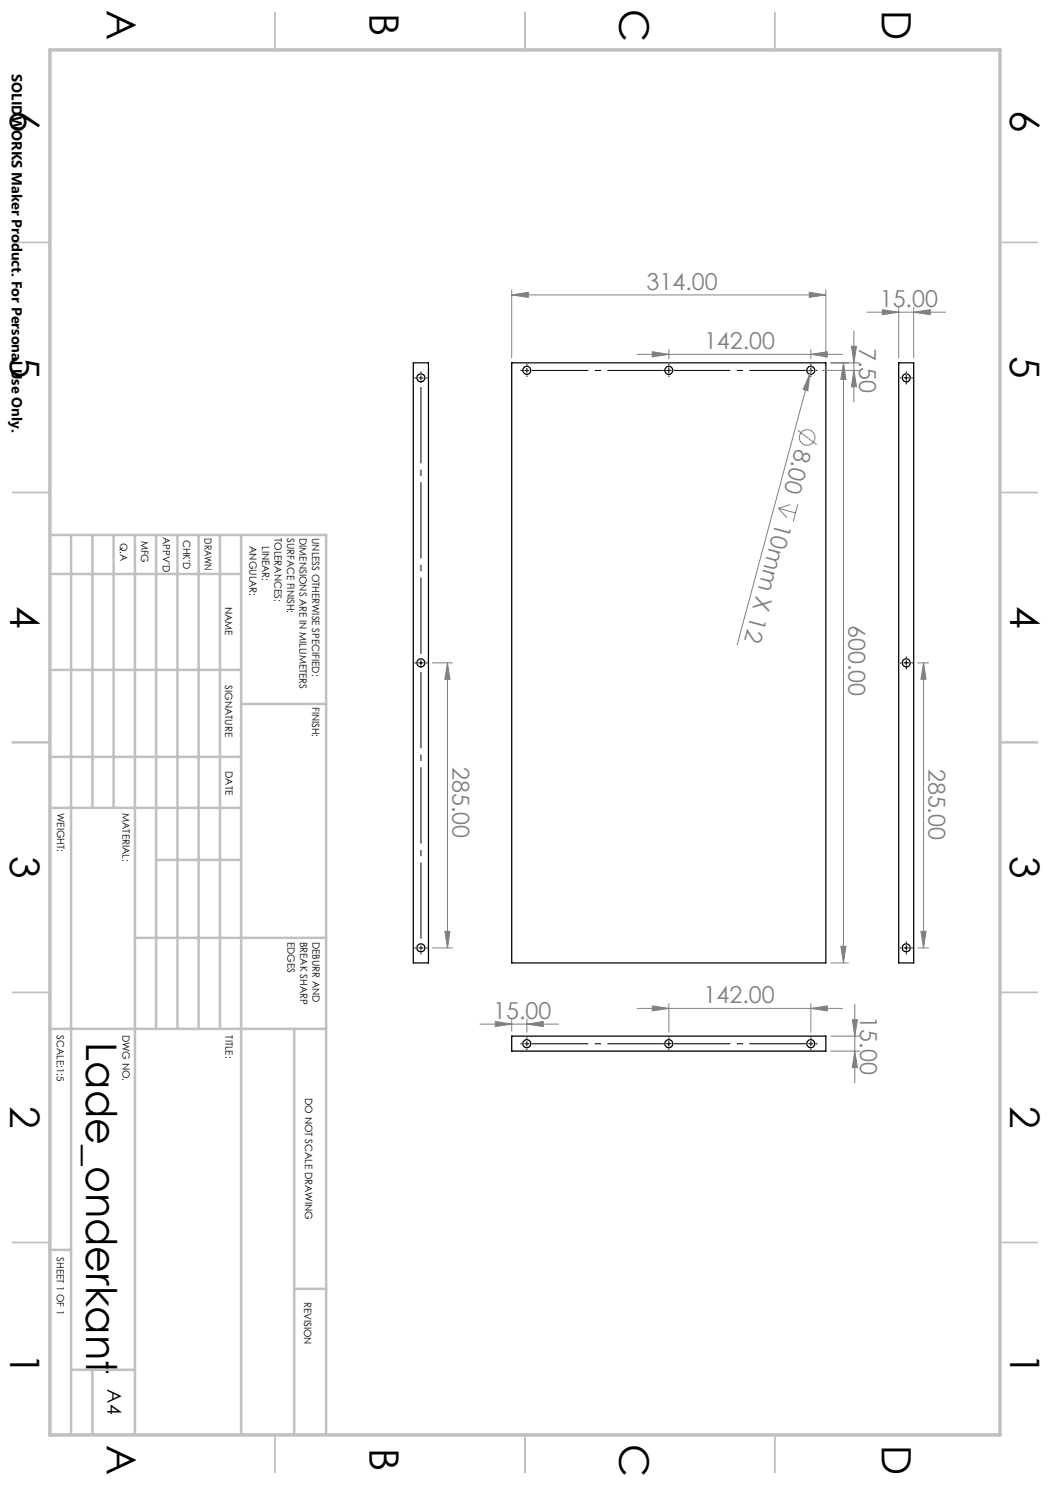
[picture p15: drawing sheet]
<svg xmlns="http://www.w3.org/2000/svg" width="210mm" height="297mm" viewBox="0 0 210 297" stroke-linecap="round" stroke-linejoin="round" font-family="sans-serif">
<defs><g id="words">
<text font-size="8.5" x="17.3" y="208.4" transform="rotate(90 17.3 208.4)">Lade_onderkant</text>
<g font-size="8.1">
<text x="21.4" y="2" transform="rotate(90 21.4 2)">A</text>
<text x="73.9" y="2.7" transform="rotate(90 73.9 2.7)">B</text>
<text x="123.9" y="1.7" transform="rotate(90 123.9 1.7)">C</text>
<text x="176.4" y="2" transform="rotate(90 176.4 2)">D</text>
<text x="2" y="22" transform="rotate(90 2 22)">6</text>
<text x="202" y="22" transform="rotate(90 202 22)">6</text>
<text x="2" y="71.2" transform="rotate(90 2 71.2)">5</text>
<text x="202" y="71.2" transform="rotate(90 202 71.2)">5</text>
<text x="2" y="121.2" transform="rotate(90 2 121.2)">4</text>
<text x="202" y="121.2" transform="rotate(90 202 121.2)">4</text>
<text x="2" y="171.3" transform="rotate(90 2 171.3)">3</text>
<text x="202" y="171.3" transform="rotate(90 202 171.3)">3</text>
<text x="2" y="221.3" transform="rotate(90 2 221.3)">2</text>
<text x="202" y="221.3" transform="rotate(90 202 221.3)">2</text>
<text x="2" y="270.5" transform="rotate(90 2 270.5)">1</text>
<text x="202" y="270.5" transform="rotate(90 202 270.5)">1</text>
<text x="21.4" y="289" transform="rotate(90 21.4 289)">A</text>
<text x="73.9" y="289.7" transform="rotate(90 73.9 289.7)">B</text>
<text x="123.9" y="288.7" transform="rotate(90 123.9 288.7)">C</text>
<text x="176.4" y="289" transform="rotate(90 176.4 289)">D</text>
</g>
<g font-size="4.7" fill="#808080">
<text x="129.3" y="58">314.00</text>
<text x="175.9" y="61.4">15.00</text>
<text x="140.8" y="69.9">142.00</text>
<text x="171.8" y="69.5" transform="rotate(90 171.8 69.5)">7.50</text>
<text x="159.1" y="89.5" transform="rotate(105 159.1 89.5)">8.00</text>
<text x="155.2" y="104.4" transform="rotate(105 155.2 104.4)">10mm X 12</text>
<text x="169.7" y="125" transform="rotate(90 169.7 125)">600.00</text>
<text x="90.5" y="153.4" transform="rotate(90 90.5 153.4)">285.00</text>
<text x="185.7" y="153.7" transform="rotate(90 185.7 153.7)">285.00</text>
<text x="98.6" y="203.8">15.00</text>
<text x="140.7" y="200.7">142.00</text>
<text x="172" y="203.3" transform="rotate(90 172 203.3)">15.00</text>
</g>
<text font-size="3.9" x="21.5" y="277.9" transform="rotate(90 21.5 277.9)">A4</text>
<text font-size="2.9" x="2.4" y="14.9" transform="rotate(90 2.4 14.9)">SOLIDWORKS Maker Product. For Personal Use Only.</text>
<g font-size="2">
<text x="32.6" y="107.4" transform="rotate(90 32.6 107.4)">APPV'D</text>
<text x="36.7" y="107.9" transform="rotate(90 36.7 107.9)">CHK'D</text>
<text x="40.9" y="107.6" transform="rotate(90 40.9 107.6)">DRAWN</text>
<text x="54.9" y="107.6" transform="rotate(90 54.9 107.6)">TOLERANCES:</text>
<text x="57.4" y="107.6" transform="rotate(90 57.4 107.6)">SURFACE FINISH:</text>
<text x="59.9" y="107.6" transform="rotate(90 59.9 107.6)">DIMENSIONS ARE IN MILLIMETERS</text>
<text x="62.4" y="107.6" transform="rotate(90 62.4 107.6)">UNLESS OTHERWISE SPECIFIED:</text>
<text x="24" y="108.5" transform="rotate(90 24 108.5)">Q.A</text>
<text x="28.2" y="108.1" transform="rotate(90 28.2 108.1)">MFG</text>
<text x="49.9" y="109.2" transform="rotate(90 49.9 109.2)">ANGULAR:</text>
<text x="52.4" y="109.2" transform="rotate(90 52.4 109.2)">LINEAR:</text>
<text x="45" y="121.3" transform="rotate(90 45 121.3)">NAME</text>
<text x="45.1" y="137" transform="rotate(90 45.1 137)">SIGNATURE</text>
<text x="62.4" y="141.4" transform="rotate(90 62.4 141.4)">FINISH:</text>
<text x="45.1" y="154.2" transform="rotate(90 45.1 154.2)">DATE</text>
<text x="11.5" y="162.6" transform="rotate(90 11.5 162.6)">WEIGHT:</text>
<text x="24.5" y="162.6" transform="rotate(90 24.5 162.6)">MATERIAL:</text>
<text x="57.5" y="188.3" transform="rotate(90 57.5 188.3)">EDGES</text>
<text x="60" y="188.3" transform="rotate(90 60 188.3)">BREAK SHARP</text>
<text x="62.5" y="188.3" transform="rotate(90 62.5 188.3)">DEBURR AND</text>
<text x="11.4" y="207.1" transform="rotate(90 11.4 207.1)">SCALE:1:5</text>
<text x="24.5" y="207" transform="rotate(90 24.5 207)">DWG NO.</text>
<text x="45.1" y="207.1" transform="rotate(90 45.1 207.1)">TITLE:</text>
<text x="61" y="219.6" transform="rotate(90 61 219.6)">DO NOT SCALE DRAWING</text>
<text x="11.4" y="251.5" transform="rotate(90 11.4 251.5)">SHEET 1 OF 1</text>
<text x="60.8" y="260.3" transform="rotate(90 60.8 260.3)">REVISION</text>
</g>
</g></defs>
<g fill="none" stroke="#000" stroke-width=".25">
<path d="M82.7 72.6h3v120h-3zM102.3 72.6h62.9v120h-62.9zM179.7 72.6h3v120h-3zM102.3 207.2h62.9v3h-62.9z"/>
<circle cx="84.2" cy="75.6" r=".81"/>
<circle cx="105.4" cy="74.1" r=".8"/>
<circle cx="133.8" cy="74.1" r=".8"/>
<circle cx="162.2" cy="74.1" r=".8"/>
<circle cx="181.2" cy="75.6" r=".8"/>
<circle cx="84.2" cy="132.6" r=".81"/>
<circle cx="181.2" cy="132.6" r=".8"/>
<circle cx="84.2" cy="189.6" r=".81"/>
<circle cx="181.2" cy="189.6" r=".8"/>
<circle cx="105.3" cy="208.7" r=".81"/>
<circle cx="133.7" cy="208.7" r=".81"/>
<circle cx="162.1" cy="208.7" r=".81"/>
</g>
<g fill="none" stroke="#808080" stroke-width=".2">
<path d="M102.3 59l3.4-.5v1zM102.3 58v13.6M102.3 59h62.9M161.9 58.5l3.3 .5-3.3 .5zM165.2 58v13.6M127.4 70.9h41.1M130.5 70.3l3.3 .6-3.3 .5zM133.8 69.9v1.9M162 74.8l-.4 3.4-1-.3zM162 74.8l-14.6 54.2M162.2 70.9l3.3-.6v1.1zM162.2 69.9v1.9"/>
<path d="M162.3 73.3l-.3 1.5M164.5 74.1h7.3M166.2 72.6h5.6M168.7 72.6v120M168.7 72.6l.5 3.3h-1zM170.3 69.3h1l-.5 3.3zM170.8 66.2v14.2M170.8 74.1l.5 3.3h-1zM173.4 62.4h15.7M176.5 61.9l3.2 .5-3.2 .5zM179.7 61.5v10.1M182.7 62.4l3.4-.5v1z"/>
<path d="M182.7 61.5v10.1M159.5 86l3.8 2.9M155.7 101.7l3.4 .9M155.7 101.7l1.7 1.8M158.1 100.9l-2.4 .8M159.6 100.9l-1 3.4M86.5 132.6h4M89.5 132.6v57M89.5 132.6l.5 3.3h-1zM183.6 132.6h2.1M184.7 132.6v57M184.7 132.6l.5 3.3h-1z"/>
<path d="M86.5 189.6h4M89 186.3h1l-.5 3.3zM166.2 192.6h3.5M168.2 189.3h1l-.5 3.3zM183.6 189.6h2.1M184.2 186.3h1l-.5 3.3zM96 204.8h15.7M99.1 204.3l3.2 .5-3.2 .5zM102.3 203.8v2.4M105.4 204.8l3.3-.5v1zM105.4 203.8v2.6M127.4 201.7h41.1"/>
<path d="M130.5 201.2l3.3 .5-3.3 .5zM133.8 200.7v5.7M162.2 201.7l3.3-.5v1zM162.2 200.7v5.7M166.2 207.2h5.8M166.2 210.2h5.8M170.5 203.9h1l-.5 3.3zM171 200.9v15.7M171 210.2l.5 3.3h-1z"/>
<circle cx="161.4" cy="87.5" r="1.56"/>
</g>
<g fill="none" stroke="#000" stroke-width=".2" stroke-dasharray="15.2 1.3 1.3 1.3" stroke-linecap="butt">
<path d="M83.2 75.6h-.3M84.2 75.6h.5M84.2 75.6v-.5M84.2 75.6h-.5M84.2 75.6v.5M84.2 74.6v-.3M85.2 75.6h.3M104.4 74.1h-.3M105.4 74.1h.5M105.4 74.1v-.5M105.4 74.1h-.5M105.4 74.1v.5"/>
<path d="M105.4 73.1v-.3M105.4 75.1v.3M133.8 73.1v-.3M133.8 75.1v.3M162.2 74.1h.5M162.2 74.1v-.5M162.2 74.1h-.5M162.2 74.1v.5M162.2 73.1v-.3M162.2 75.1v.3M163.2 74.1h.3M180.3 75.6h-.3"/>
<path d="M181.3 74.6v-.3M181.3 76.6v.3M182.3 75.6h.3M83.2 132.6h-.3M85.2 132.6h.3M180.3 132.6h-.3M181.3 131.6v-.3M181.3 133.6v.3M182.3 132.6h.3M83.2 189.6h-.3M84.2 189.6h.5M84.2 189.6v-.5"/>
<path d="M84.2 189.6h-.5M84.2 189.6v.5M84.2 190.6v.3M85.2 189.6h.3M180.3 189.6h-.3M181.3 188.6v-.3M181.3 190.6v.3M182.3 189.6h.3M104.4 208.8h-.3M105.4 208.8h.5M105.4 208.8v-.5M105.4 208.8h-.5"/>
<path d="M105.4 208.8v.5M105.4 207.8v-.3M105.4 209.8v.3M133.8 207.8v-.3M133.8 209.8v.3M162.2 208.8h.5M162.2 208.8v-.5M162.2 208.8h-.5M162.2 208.8v.5M162.2 207.8v-.3M162.2 209.8v.3M163.2 208.8h.3"/>
</g>
<path d="M84.2 76.6v55M84.2 133.6v55" fill="none" stroke="#000" stroke-width=".2" stroke-dasharray="15.2 1.3 1.3 1.3" stroke-dashoffset="-.8" stroke-linecap="butt"/>
<path d="M106.4 74.1h26.4M134.8 74.1h26.4M106.4 208.8h26.4M134.8 208.8h26.4" fill="none" stroke="#000" stroke-width=".2" stroke-dasharray="15.2 1.3 1.3 1.3" stroke-dashoffset="3.9" stroke-linecap="butt"/>
<path d="M133.2 74.1h1.1M133.8 73.6v1M180.8 75.6h1M181.3 75.1v1M83.7 132.6h1M84.2 132.1v1M180.8 132.6h1M181.3 132.1v1M180.8 189.6h1M181.3 189.1v1M133.2 208.7h1.1M133.8 208.2v1" fill="none" stroke="#000" stroke-width=".2"/>
<g fill="none" stroke="#c0c0c0" stroke-width=".35">
<path d="M55 2.5v7.5M105 2.5v7.5M155 2.5v7.5M2.5 48.5h7.5M200 48.5h7.5M2.5 98.5h7.5M200 98.5h7.5M2.5 148.5h7.5M200 148.5h7.5M2.5 198.5h7.5M200 198.5h7.5M2.5 248.5h7.5"/>
<path d="M200 248.5h7.5M55 287v7.5M105 287v7.5M155 287v7.5"/>
</g>
<g fill="none" stroke="#c0c0c0" stroke-width=".5">
<path d="M10 107h55.2v180M10 114.8h38.2M14.2 107v180M18.5 107v54.6M22.7 107v54.6M27 107v180M31.2 107v98.8M35.5 107v98.8M39.7 107v98.8M44 107v98.8M48.2 107v180M10 134h38.2"/>
<path d="M10 151.4h38.2M48.2 140.8h17M10 161.6h38.2M31.2 172h17M27 187.6h38.2M10 205.8h55.2M58.8 205.8v81.2M10 250h4.2M58.8 257.8h6.4M14.2 274h12.8M18.5 274v13"/>
</g>
<path d="M10 10h190v277h-190z" fill="none" stroke="#c0c0c0" stroke-width=".7"/>
<g fill="#808080">
<path d="M162 74.8l-.4 3.4-1-.3z"/>
<path d="M168.2 189.3h1l-.5 3.3zM168.7 72.6l.5 3.3h-1zM170.8 74.1l.5 3.3h-1zM170.3 69.3h1l-.5 3.3zM184.2 186.3h1l-.5 3.3zM184.7 132.6l.5 3.3h-1zM89 186.3h1l-.5 3.3zM89.5 132.6l.5 3.3h-1z"/>
<path d="M170.5 203.9h1l-.5 3.3zM171 210.2l.5 3.3h-1z"/>
<path d="M176.5 61.9l3.2 .5-3.2 .5zM182.7 62.4l3.4-.5v1z"/>
<path d="M161.9 58.5l3.3 .5-3.3 .5zM102.3 59l3.4-.5v1zM162.2 70.9l3.3-.6v1.1zM130.5 70.3l3.3 .6-3.3 .5zM105.4 204.8l3.3-.5v1zM99.1 204.3l3.2 .5-3.2 .5zM162.2 201.7l3.3-.5v1zM130.5 201.2l3.3 .5-3.3 .5z"/>
</g>
<use href="#words"/>
</svg>
